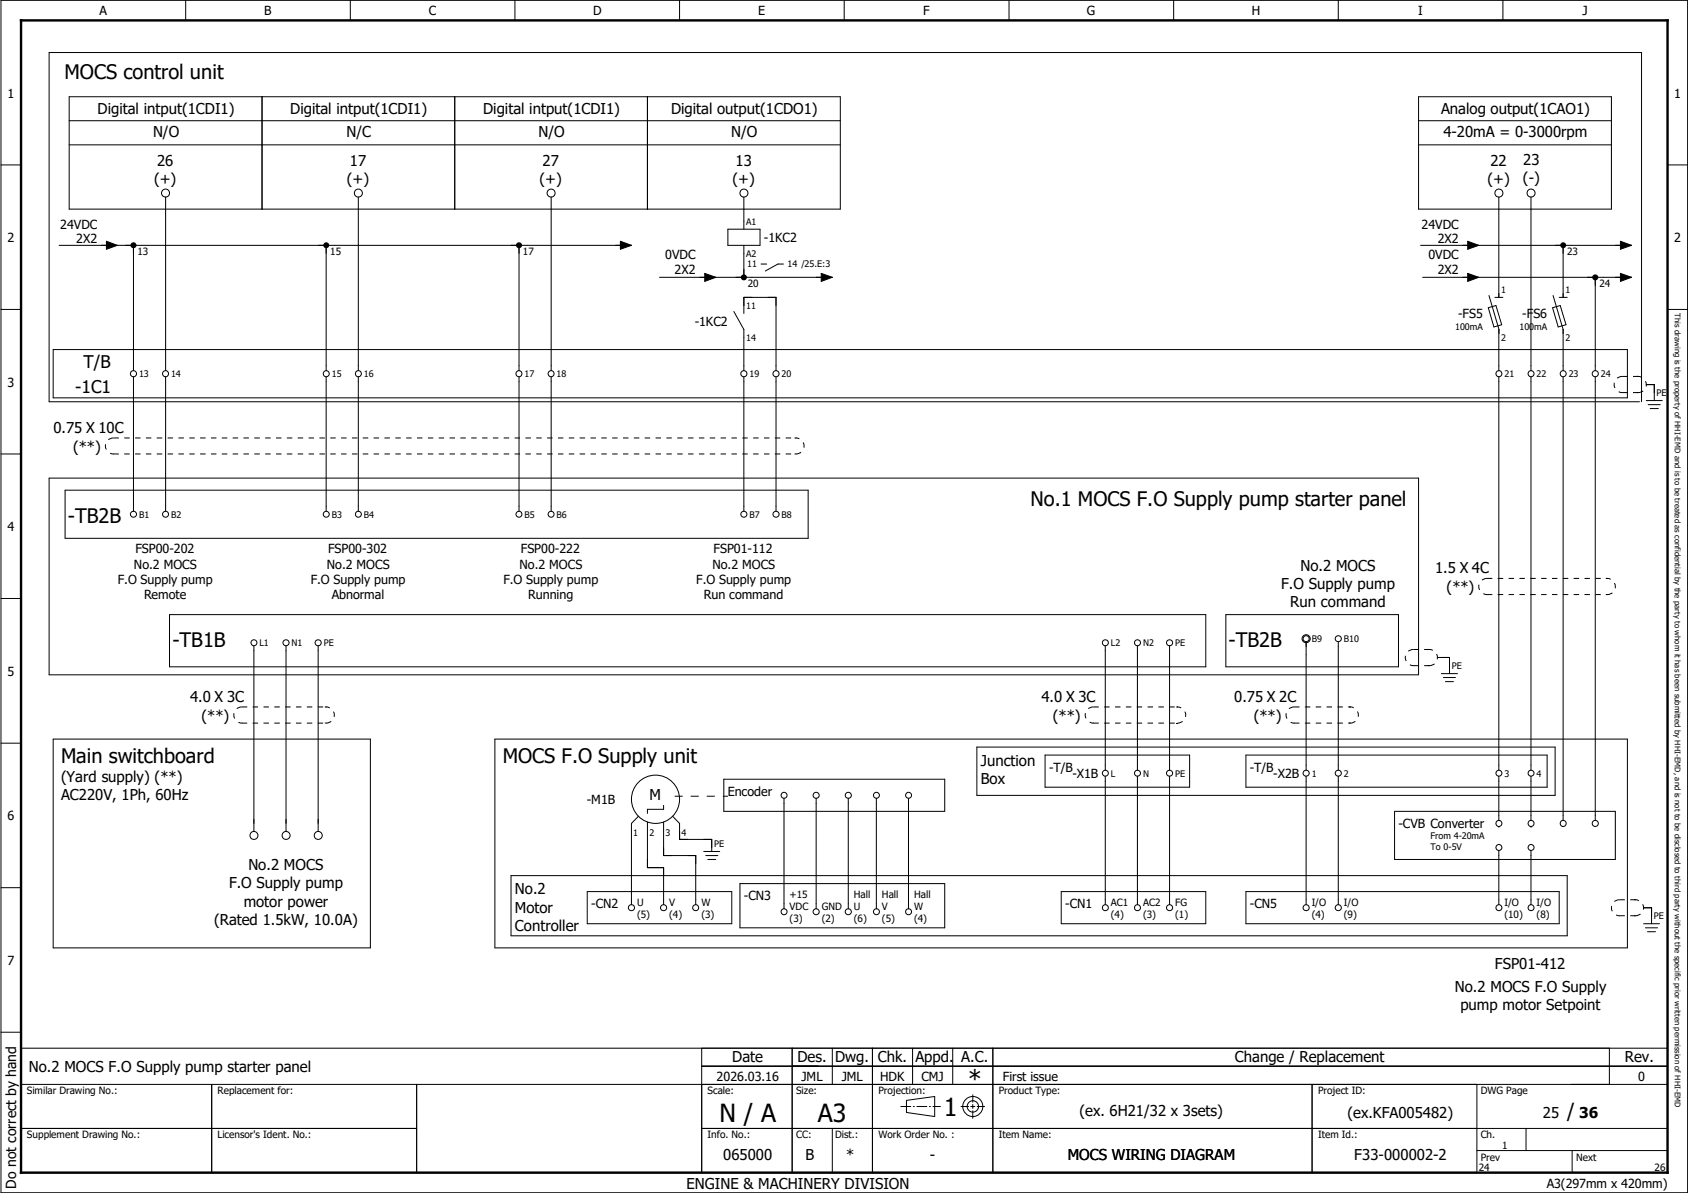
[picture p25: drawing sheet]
<svg xmlns="http://www.w3.org/2000/svg" width="420mm" height="297mm" viewBox="0 0 420 297" stroke-linecap="round" stroke-linejoin="round" font-family="sans-serif">
<defs><g id="words">
<g font-size="6.2">
<text x="240.9" y="270.9">*</text>
<text x="179.1" y="279.4">N / A</text>
<text x="203.6" y="279.4">A3</text>
<text x="234.9" y="278">1</text>
</g>
<g font-size="5">
<text x="16.1" y="19.6">MOCS control unit</text>
<text x="256.5" y="126">No.1 MOCS F.O Supply pump starter panel</text>
<text x="16.9" y="130.2">-TB2B</text>
<text x="42.9" y="161.2">-TB1B</text>
<text x="305.8" y="161.2">-TB2B</text>
<text x="15.2" y="190">Main switchboard</text>
<text x="125.2" y="190">MOCS F.O Supply unit</text>
<text x="390.1" y="278.5">/</text>
</g>
<g font-size="4.3">
<text x="20.8" y="91.7">T/B</text>
<text x="18.7" y="97.7">-1C1</text>
</g>
<g font-size="3.7">
<text x="24.3" y="28.4">Digital intput(1CDI1)</text>
<text x="72.3" y="28.4">Digital intput(1CDI1)</text>
<text x="120.3" y="28.4">Digital intput(1CDI1)</text>
<text x="167" y="28.4">Digital output(1CDO1)</text>
<text x="358.7" y="28.4">Analog output(1CAO1)</text>
<text x="38.1" y="34.2">N/O</text>
<text x="86.3" y="34.2">N/C</text>
<text x="134.1" y="34.2">N/O</text>
<text x="182" y="34.2">N/O</text>
<text x="359.3" y="34.2">4-20mA = 0-3000rpm</text>
<text x="39.1" y="41.2">26</text>
<text x="87.1" y="41.2">17</text>
<text x="135.1" y="41.2">27</text>
<text x="183.1" y="41.2">13</text>
<text x="371" y="41.2">22</text>
<text x="379.2" y="41.2">23</text>
<text x="38.3" y="45.8">(+)</text>
<text x="86.3" y="45.8">(+)</text>
<text x="134.3" y="45.8">(+)</text>
<text x="182.3" y="45.8">(+)</text>
<text x="370.2" y="45.8">(+)</text>
<text x="379.1" y="45.7">(-)</text>
<text x="13.3" y="107.7">0.75 X 10C</text>
<text x="18.2" y="112.4">(**)</text>
<text x="323.7" y="142.2">No.2 MOCS</text>
<text x="357.2" y="142.7">1.5 X 4C</text>
<text x="318.9" y="146.7">F.O Supply pump</text>
<text x="360.1" y="147.4">(**)</text>
<text x="321.2" y="151.3">Run command</text>
<text x="47.3" y="174.7">4.0 X 3C</text>
<text x="50.2" y="179.4">(**)</text>
<text x="259.2" y="174.7">4.0 X 3C</text>
<text x="262.1" y="179.4">(**)</text>
<text x="307.2" y="174.7">0.75 X 2C</text>
<text x="312.1" y="179.4">(**)</text>
<text x="244.1" y="190.7">Junction</text>
<text x="15.2" y="194.7">(Yard supply) (**)</text>
<text x="244.1" y="195.2">Box</text>
<text x="15.2" y="199.2">AC220V, 1Ph, 60Hz</text>
<text x="161.7" y="199.2">M</text>
<text x="57" y="221.2">F.O Supply pump</text>
<text x="61.8" y="216.7">No.2 MOCS</text>
<text x="60.7" y="225.7">motor power</text>
<text x="128.2" y="222.7">No.2</text>
<text x="128.2" y="227.2">Motor</text>
<text x="53.3" y="230.2">(Rated 1.5kW, 10.0A)</text>
<text x="128.2" y="231.7">Controller</text>
<text x="372.1" y="241.4">FSP01-412</text>
<text x="362.2" y="246.9">No.2 MOCS F.O Supply</text>
<text x="363.5" y="251.4">pump motor Setpoint</text>
<text x="7.2" y="267">No.2 MOCS F.O Supply pump starter panel</text>
<text x="182.3" y="264.5">Date</text>
<text x="198.5" y="264.5">Des. Dwg. Chk. Appd. A.C.</text>
<text x="307.4" y="264.5">Change / Replacement</text>
<text x="404.4" y="264.5">Rev.</text>
<text x="268.7" y="278">(ex. 6H21/32 x 3sets)</text>
<text x="335.4" y="278.5">(ex.KFA005482)</text>
<text x="384" y="278.5">25</text>
<text x="393.1" y="278.5">36</text>
<text x="180" y="288.9">065000</text>
<text x="200.5" y="288.9">B</text>
<text x="210.6" y="288.9">*</text>
<text x="231.5" y="288.9">-</text>
<text x="265.8" y="288.9">MOCS WIRING DIAGRAM</text>
<text x="337.1" y="288.9">F33-000002-2</text>
<text x="170.9" y="296">ENGINE &amp; MACHINERY DIVISION</text>
</g>
<text font-size="3.5" x="4" y="296" transform="rotate(-90 4 296)">Do not correct by hand</text>
<g font-size="3.1">
<text x="24.8" y="3.8">A</text>
<text x="65.8" y="3.8">B</text>
<text x="106.8" y="3.8">C</text>
<text x="147.6" y="3.8">D</text>
<text x="188.8" y="3.8">E</text>
<text x="229.8" y="3.8">F</text>
<text x="270.5" y="3.8">G</text>
<text x="311.6" y="3.8">H</text>
<text x="353" y="3.8">I</text>
<text x="393.9" y="3.8">J</text>
<text x="1.9" y="24.3">1</text>
<text x="416.7" y="24.3">1</text>
<text x="15" y="56.9">24VDC</text>
<text x="353.9" y="56.9">24VDC</text>
<text x="1.9" y="60.3">2</text>
<text x="19" y="60.6">2X2</text>
<text x="165.6" y="64.4">0VDC</text>
<text x="190.1" y="60.3">-1KC2</text>
<text x="355.5" y="64.4">0VDC</text>
<text x="357.9" y="60.6">2X2</text>
<text x="416.7" y="60.3">2</text>
<text x="167.9" y="68.2">2X2</text>
<text x="357.9" y="68.2">2X2</text>
<text x="172.9" y="81.3">-1KC2</text>
<text x="362.9" y="79.2">-FS5</text>
<text x="378.9" y="79.2">-FS6</text>
<text x="1.9" y="96.3">3</text>
<text x="1.9" y="132.2">4</text>
<text x="33.7" y="137.6">FSP00-202</text>
<text x="81.6" y="137.6">FSP00-302</text>
<text x="129.7" y="137.6">FSP00-222</text>
<text x="177.6" y="137.6">FSP01-112</text>
<text x="33.3" y="141.6">No.2 MOCS</text>
<text x="81.4" y="141.6">No.2 MOCS</text>
<text x="129.3" y="141.6">No.2 MOCS</text>
<text x="177.3" y="141.6">No.2 MOCS</text>
<text x="29.3" y="145.4">F.O Supply pump</text>
<text x="35.8" y="149.1">Remote</text>
<text x="77.3" y="145.4">F.O Supply pump</text>
<text x="82.6" y="149.1">Abnormal</text>
<text x="125.3" y="145.4">F.O Supply pump</text>
<text x="131.5" y="149.1">Running</text>
<text x="173.3" y="145.4">F.O Supply pump</text>
<text x="175.2" y="149.1">Run command</text>
<text x="1.9" y="168.2">5</text>
<text x="261.1" y="192.1">-T/B</text>
<text x="266.9" y="193.7">-X1B</text>
<text x="311.1" y="192.1">-T/B</text>
<text x="316.9" y="193.7">-X2B</text>
<text x="146.1" y="200.2">-M1B</text>
<text x="181.1" y="198.1">Encoder</text>
<text x="1.9" y="204.2">6</text>
<text x="348.1" y="206.1">-CVB Converter</text>
<text x="147.1" y="226.1">-CN2</text>
<text x="185.2" y="224.1">-CN3</text>
<text x="265.1" y="226.1">-CN1</text>
<text x="311.1" y="226.1">-CN5</text>
<text x="1.9" y="240.2">7</text>
<text x="178.4" y="269.2">2026.03.16</text>
<text x="199.5" y="269.2">JML</text>
<text x="209.5" y="269.2">JML</text>
<text x="219.1" y="269.2">HDK</text>
<text x="229.4" y="269.2">CMJ</text>
<text x="249.6" y="269.2">First issue</text>
<text x="407.7" y="269.2">0</text>
<text x="385" y="295.7">A3(297mm x 420mm)</text>
</g>
<g font-size="2.5">
<text x="34.2" y="63.5">13</text>
<text x="82.2" y="63.5">15</text>
<text x="130.2" y="63.5">17</text>
<text x="390.1" y="63.5">23</text>
<text x="186.1" y="71.5">20</text>
<text x="398.1" y="71.5">24</text>
<text x="158.6" y="225.5">U</text>
<text x="166.6" y="225.5">V</text>
<text x="174.6" y="225.5">W</text>
<text x="196.5" y="223.5">+15</text>
<text x="196.5" y="226.5">VDC</text>
<text x="204.5" y="226.5">GND</text>
<text x="212.5" y="223.5">Hall</text>
<text x="212.5" y="226.5">U</text>
<text x="219.5" y="223.5">Hall</text>
<text x="219.5" y="226.5">V</text>
<text x="227.5" y="223.5">Hall</text>
<text x="227.5" y="226.5">W</text>
<text x="276.5" y="225.5">AC1</text>
<text x="284.5" y="225.5">AC2</text>
<text x="292.5" y="225.5">FG</text>
<text x="326.5" y="225.5">I/O</text>
<text x="334.5" y="225.5">I/O</text>
<text x="374.5" y="225.5">I/O</text>
<text x="382.5" y="225.5">I/O</text>
<text x="158.6" y="228.5">(5)</text>
<text x="166.6" y="228.5">(4)</text>
<text x="174.6" y="228.5">(3)</text>
<text x="196.5" y="229.5">(3)</text>
<text x="204.5" y="229.5">(2)</text>
<text x="212.5" y="229.5">(6)</text>
<text x="219.5" y="229.5">(5)</text>
<text x="227.5" y="229.5">(4)</text>
<text x="276.5" y="228.5">(4)</text>
<text x="284.5" y="228.5">(3)</text>
<text x="292.5" y="228.5">(1)</text>
<text x="326.5" y="228.5">(4)</text>
<text x="334.5" y="228.5">(9)</text>
<text x="374.5" y="228.5">(10)</text>
<text x="382.5" y="228.5">(8)</text>
<text x="6.7" y="272.5">Similar Drawing No.:</text>
<text x="54.2" y="272.5">Replacement for:</text>
<text x="176.1" y="272.5">Scale:</text>
<text x="198.2" y="272.5">Size:</text>
<text x="218.6" y="272.5">Projection:</text>
<text x="248.6" y="272.5">Product Type:</text>
<text x="328.1" y="272.5">Project ID:</text>
<text x="368.6" y="272.5">DWG Page</text>
<text x="6.7" y="283.5">Supplement Drawing No.:</text>
<text x="54.2" y="283.5">Licensor's Ident. No.:</text>
<text x="176.1" y="283.5">Info. No.:</text>
<text x="198.2" y="283.5">CC:</text>
<text x="207.9" y="283.5">Dist.:</text>
<text x="218.6" y="283.5">Work Order No. :</text>
<text x="248.6" y="283.5">Item Name:</text>
<text x="328.1" y="283.5">Item Id.:</text>
<text x="368.6" y="283.5">Ch.</text>
<text x="373.9" y="286">1</text>
<text x="368.1" y="291.5">24</text>
<text x="368.6" y="289">Prev</text>
<text x="392.3" y="289">Next</text>
<text x="411.9" y="291.5">26</text>
</g>
<g font-size="2.2">
<text x="185.7" y="56">A1</text>
<text x="185.7" y="63.9">A2</text>
<text x="186" y="66.6">11</text>
<text x="196" y="66.6">14 /25.E:3</text>
<text x="185.7" y="77">11</text>
<text x="373.7" y="72.9">1</text>
<text x="389.7" y="72.9">1</text>
<text x="362.2" y="82.1">100mA</text>
<text x="378.2" y="82.1">100mA</text>
<text x="185.7" y="84.9">14</text>
<text x="373.7" y="84.9">2</text>
<text x="389.7" y="84.9">2</text>
<text x="34.6" y="93.9">13</text>
<text x="42.6" y="93.9">14</text>
<text x="82.6" y="93.9">15</text>
<text x="90.6" y="93.9">16</text>
<text x="130.5" y="93.9">17</text>
<text x="138.5" y="93.9">18</text>
<text x="186.6" y="93.9">19</text>
<text x="194.6" y="93.9">20</text>
<text x="374.5" y="93.9">21</text>
<text x="382.5" y="93.9">22</text>
<text x="390.5" y="93.9">23</text>
<text x="398.5" y="93.9">24</text>
<text x="412.4" y="98.6">PE</text>
<text x="34.6" y="128.9">B1</text>
<text x="42.6" y="128.9">B2</text>
<text x="82.6" y="128.9">B3</text>
<text x="90.6" y="128.9">B4</text>
<text x="130.5" y="128.9">B5</text>
<text x="138.5" y="128.9">B6</text>
<text x="186.6" y="128.9">B7</text>
<text x="194.6" y="128.9">B8</text>
<text x="64.6" y="160.9">L1</text>
<text x="72.6" y="160.9">N1</text>
<text x="80.6" y="160.9">PE</text>
<text x="276.5" y="160.9">L2</text>
<text x="284.5" y="160.9">N2</text>
<text x="292.5" y="160.9">PE</text>
<text x="326.5" y="159.9">B9</text>
<text x="334.5" y="159.9">B10</text>
<text x="361.4" y="166.6">PE</text>
<text x="276.5" y="193.4">L</text>
<text x="284.5" y="193.4">N</text>
<text x="292.5" y="193.4">PE</text>
<text x="326.5" y="193.4">1</text>
<text x="334.5" y="193.4">2</text>
<text x="374.5" y="193.4">3</text>
<text x="382.5" y="193.4">4</text>
<text x="157.6" y="208.2">1</text>
<text x="161.7" y="208.2">2</text>
<text x="165.6" y="208.2">3</text>
<text x="169.7" y="208.2">4</text>
<text x="356.1" y="209">From 4-20mA</text>
<text x="177.7" y="210.9">PE</text>
<text x="356.1" y="211.7">To 0-5V</text>
<text x="411.7" y="228.9">PE</text>
</g>
<text font-size="1.9" x="416.9" y="78" transform="rotate(90 416.9 78)">This drawing is the property of HHI-EMD and is to be treated as confidential by the party to whom it has been submitted by HHI-EMD, and is not to be disclosed to third party without the specific prior written permission of HHI-EMD</text>
</g></defs>
<path d="M297.3 0l-297.1 297.1M.2 226.9l99.2 70.1M.1 286.9l10.2 10.2" fill="none" stroke="#fff" stroke-width=".25"/>
<g fill="none" stroke="#000" stroke-width=".25">
<path d="M.2 .1h419.9v296.9h-419.9zM46.2 .1v5M87.2 .1v5M128.2 .1v5M169.2 .1v5M210.1 .1v5M251.2 .1v5M292.1 .1v5M333.1 .1v5M374.1 .1v5M17.2 30.1h192M17.2 36.1h192"/>
<path d="M17.2 24.1h192v28h-192zM65.2 24.1v28M113.2 24.1v28M161.2 24.1v28M353.1 30.1h48M353.1 36.1h48M353.1 24.1h48v28h-48zM.2 41.1h5M41.2 49.1v43.2M89.2 49.1v43.2M137.2 49.1v43.2M181.2 57.1h8v4h-8z"/>
<path d="M185.2 49.1v8M373.1 49.1v24.9M381.1 49.1v43.2M415.1 41.1h5M.2 77h5M14.7 61.1h142.5M26.5 60.1l2.7 1-2.7 1zM33.2 61.1v31.2M81.2 61.1v31.2M129.2 61.1v31.2M154.4 60.1l2.8 1-2.8 1zM164.2 69h43"/>
<path d="M175.4 68.1l2.8 .9-2.8 1.1zM182.7 77.6l2.5 4.4v10.3M185.2 61.1v7.9M185.2 78.1v-4.1h8v18.3M189.4 65.7h1.4M195 65.7h-1.4l-3.1 1.8M204.4 68.1l2.8 .9-2.8 1.1zM353.6 61.1h52.5M354.1 69h52M365.3 60.1l2.8 1-2.8 1zM365.3 68.1l2.8 .9-2.8 1.1zM370.4 76.6l2-.5 1.4 4.8-2 .5z"/>
<path d="M370.6 73.6l2.5 8.4v1.1M372.1 74h2M386.4 76.6l2-.5 1.4 4.8-2 .5zM386.6 73.6l2.5 8.4v10.3M388.1 74h2M389.1 61.1v12.9M397.1 69v23.3M403.3 68.1l2.8 .9-2.8 1.1zM403.3 60.1l2.8 1-2.8 1zM415.1 77h5M13.2 87h391.9v12.1h-391.9zM33.2 93.8v33.5"/>
<path d="M41.2 93.8v33.5M81.2 93.8v33.5M89.2 93.8v33.5M129.2 93.8v33.5M137.2 93.8v33.5M185.2 93.8v33.5M193.2 93.8v33.5M373.1 82v10.3M373.1 93.8v98M381.1 93.8v98M389.1 93.8v110.5M397.1 93.8v110.5"/>
<path d="M409.8 95.8h2v3.9M409.8 99.7h4M.2 113h5M12.2 119h340.9v49h-340.9zM408.1 100h-395.9v-86.9h396.4v86.9M410.2 100.8h3M410.7 101.7h2.1M16.2 122h185v12h-185zM.2 149h5M42.2 153h257.9v13h-257.9zM305.1 153h43v13h-43zM325.1 159.8v32"/>
<path d="M333.1 159.8v32M63.2 160.8v46.2M71.2 160.8v46.2M79.2 160.8v46.2M275.1 160.8v31M283.1 160.8v31M291.1 160.8v31M357.8 163.7h3v4M358.8 167.7h4M359.3 168.7h3M359.8 169.7h2M.2 185h5"/>
<path d="M13.2 184h79v52h-79zM123.2 184h281.9v52h-281.9zM180.2 194h55v8h-55zM181.1 198.2h.1M195.1 198.8v27.5M203.1 198.8v27.5M211.1 198.8v27.5M218.1 198.8v27.5M226.1 198.8v27.5M243.2 186h143.9v12h-143.9zM260.1 188h36v8h-36zM275.1 193.3v32"/>
<path d="M283.1 193.3v32M291.1 193.3v32M310.1 188h75v8h-75zM325.1 193.3v32M333.1 193.3v32M373.1 193.3v11M381.1 193.3v11M127.2 218h262.9v15h-262.9zM158.9 203.2l-1.7 1.8v20.3M161.2 204.7v11.3h4v9.3M165.2 200.5v1h-4v1M165.2 204.7v8.3h8v12.3"/>
<path d="M167.4 203.2l1.8 1.8v4h8v3M175.2 212h3.9M175.7 213h3M176.2 214h2M347.1 202h55v12h-55zM373.1 205.8v.2M373.1 211.8v13.5M381.1 205.8v.2M381.1 211.8v13.5M.2 221h5M146.2 222h35.9v8h-35.9zM184.2 220h51v11h-51z"/>
<path d="M264.1 222h36v8h-36zM310.1 222h78v8h-78zM409.1 226h2v4M409.1 230h4M409.6 231h3M410.1 232h2M.2 257h5M5.2 261h409.9M52.7 270v22M103.7 270v22M174.7 261v31M174.7 265.5h240.4"/>
<path d="M197.2 261v31M207.2 261v9M217.2 261v31M225.6 274l7.1-1v5l-7.1-1zM227.1 261v9M237.1 261v9M241.6 275.5h1M242.1 275v1M247.1 261v31M326.6 270v22M367.6 270v22h-362.4v-22h409.9M400.6 261v9"/>
<path d="M5.2 281h98.5M174.7 281h240.4M207.2 281v11M367.6 286.5h47.5M379.8 281v5.5M391.3 286.5v5.5"/>
<circle cx="41.2" cy="48.1" r=".99"/>
<circle cx="89.2" cy="48.1" r="1"/>
<circle cx="137.2" cy="48.1" r=".99"/>
<circle cx="185.2" cy="48.1" r="1"/>
<circle cx="373.1" cy="48.1" r="1"/>
<circle cx="381.1" cy="48.1" r="1"/>
<circle cx="33.2" cy="93" r=".76"/>
<circle cx="41.2" cy="93" r=".75"/>
<circle cx="81.2" cy="93" r=".75"/>
<circle cx="89.2" cy="93" r=".76"/>
<circle cx="129.2" cy="93" r=".75"/>
<circle cx="137.2" cy="93" r=".75"/>
<circle cx="185.2" cy="93" r=".76"/>
<circle cx="193.2" cy="93" r=".76"/>
<circle cx="373.1" cy="93" r=".75"/>
<circle cx="381.1" cy="93" r=".75"/>
<circle cx="389.1" cy="93" r=".76"/>
<circle cx="397.1" cy="93" r=".76"/>
<circle cx="33.2" cy="128" r=".75"/>
<circle cx="41.2" cy="128" r=".74"/>
<circle cx="81.2" cy="128" r=".74"/>
<circle cx="89.2" cy="128" r=".75"/>
<circle cx="129.2" cy="128" r=".74"/>
<circle cx="137.2" cy="128" r=".74"/>
<circle cx="185.2" cy="128" r=".75"/>
<circle cx="193.2" cy="128" r=".75"/>
<circle cx="325.1" cy="159" r="1.01"/>
<circle cx="325.1" cy="159" r=".75"/>
<circle cx="333.1" cy="159" r=".75"/>
<circle cx="63.2" cy="160" r=".74"/>
<circle cx="71.2" cy="160" r=".75"/>
<circle cx="79.2" cy="160" r=".75"/>
<circle cx="275.1" cy="160" r=".74"/>
<circle cx="283.1" cy="160" r=".75"/>
<circle cx="291.1" cy="160" r=".75"/>
<circle cx="163.2" cy="199" r="6"/>
<circle cx="195.2" cy="198" r=".74"/>
<circle cx="203.2" cy="198" r=".75"/>
<circle cx="211.2" cy="198" r=".75"/>
<circle cx="218.2" cy="198" r=".74"/>
<circle cx="226.2" cy="198" r=".74"/>
<circle cx="275.1" cy="192.5" r=".74"/>
<circle cx="283.1" cy="192.5" r=".75"/>
<circle cx="291.1" cy="192.5" r=".75"/>
<circle cx="325.1" cy="192.5" r=".75"/>
<circle cx="333.1" cy="192.5" r=".75"/>
<circle cx="373.1" cy="192.5" r=".74"/>
<circle cx="381.1" cy="192.5" r=".74"/>
<circle cx="63.2" cy="208" r="1"/>
<circle cx="71.2" cy="208" r="1"/>
<circle cx="79.2" cy="208" r="1"/>
<circle cx="373.1" cy="205" r=".75"/>
<circle cx="373.1" cy="211" r=".74"/>
<circle cx="381.1" cy="205" r=".75"/>
<circle cx="381.1" cy="211" r=".74"/>
<circle cx="389.1" cy="205" r=".76"/>
<circle cx="397.1" cy="205" r=".76"/>
<circle cx="157.2" cy="226" r=".76"/>
<circle cx="165.2" cy="226" r=".76"/>
<circle cx="173.2" cy="226" r=".74"/>
<circle cx="195.2" cy="227" r=".75"/>
<circle cx="203.2" cy="227" r=".75"/>
<circle cx="211.2" cy="227" r=".75"/>
<circle cx="218.2" cy="227" r=".74"/>
<circle cx="226.1" cy="227" r=".75"/>
<circle cx="275.1" cy="226" r=".75"/>
<circle cx="283.1" cy="226" r=".75"/>
<circle cx="291.1" cy="226" r=".76"/>
<circle cx="325.1" cy="226" r=".76"/>
<circle cx="333.1" cy="226" r=".76"/>
<circle cx="373.1" cy="226" r=".75"/>
<circle cx="381.1" cy="226" r=".75"/>
<circle cx="242.1" cy="275.5" r="2.49"/>
<circle cx="242.2" cy="275.5" r="1.42"/>
</g>
<path d="M5.2 5.1h409.9v286.9h-409.9z" fill="none" stroke="#000" stroke-width=".6"/>
<path d="M224.1 275.5h10M239.1 275.5h2.1M242.1 276.5v2M242.1 272.5v2M243.2 275.5h1.9" fill="none" stroke="#000" stroke-width=".25" stroke-dasharray="2.6 .5 .4 .5" stroke-linecap="butt"/>
<g fill="#000">
<path d="M26.5 60.1l2.7 1-2.7 1zM154.4 60.1l2.8 1-2.8 1zM175.4 68.1l2.8 .9-2.8 1.1zM204.4 68.1l2.8 .9-2.8 1.1zM365.3 60.1l2.8 1-2.8 1zM365.3 68.1l2.8 .9-2.8 1.1zM403.3 68.1l2.8 .9-2.8 1.1zM403.3 60.1l2.8 1-2.8 1zM403.7 97.6l.2 .1-.1 .2zM407.4 97.6l.5 .1v.1l-.5 .1zM407.4 93.6h.5v.3h-.5zM407.7 93.6h.1v.3h-.1z"/>
<path d="M28.2 112.9l.1 .3zM197.8 112.9h.4v.3h-.4zM197.8 108.9l.5 .2-.5 .1zM198.1 109l.1-.1v.3zM370 147.9l.2 .2-.2 .1zM399.7 147.9l.5 .1-.5 .2zM399.7 143.9h.5v.2h-.5zM400 143.9l.1 .2zM60.1 179.9h.2v.2l-.2 .1zM80.8 175.9l.5 .1-.5 .1zM81.1 175.9h.2v.2zM272.1 179.9h.1v.2l-.1 .1z"/>
<path d="M292.8 175.9h.4v.2h-.4zM293 175.9h.2v.2zM322.1 179.9l.1 .1-.1 .2zM335.7 175.9l.5 .1-.5 .1zM336 175.9h.2v.2zM351.7 165.6l.2 .1-.1 .2zM355.4 165.6l.5 .1-.5 .2zM355.4 161.6l.5 .1-.5 .1zM355.7 161.6h.1v.2zM80.8 179.9l.5 .1-.5 .1zM292.8 179.9h.4v.2h-.4zM335.7 179.9l.5 .1-.5 .1z"/>
<path d="M403 227.9l.2 .1-.1 .1zM406.7 227.9l.5 .1-.5 .1zM406.7 223.9l.5 .1-.5 .1zM407 223.9h.2v.3zM234 275.4l.2 .1zM241 275.4l.2 .1zM242.1 278.3v.3zM242.1 274.3v.2zM245 275.4l.2 .1z"/>
</g>
<g fill="none" stroke="#000" stroke-width=".25" stroke-dasharray="1.3 1.3" stroke-linecap="butt">
<path d="M403.8 97.7h3.9M403.8 93.7h3.9M403.8 93.7a2.01 2.01 0 0 0-2 2 2.01 2.01 0 0 0 2 2M407.7 97.7a2.01 2.01 0 0 0 2.1-2 2.01 2.01 0 0 0-2.1-2M28.2 113h170M28.2 109.1h170M28.2 109.1a1.99 1.99 0 0 0-2 1.9 1.99 1.99 0 0 0 2 2M198.2 113a1.99 1.99 0 0 0 1.9-2 1.99 1.99 0 0 0-1.9-1.9M370.1 148h30M370.1 144h30M370.1 144a2.01 2.01 0 0 0-2 2 2.01 2.01 0 0 0 2 2M400.1 148a2.01 2.01 0 0 0 2-2 2.01 2.01 0 0 0-2-2"/>
<path d="M60.2 176h21M60.2 176a2.01 2.01 0 0 0-2 2 2.01 2.01 0 0 0 2 2M272.1 176h21M272.1 176a2.01 2.01 0 0 0-2 2 2.01 2.01 0 0 0 2 2M322.1 176h14M322.1 176a2.01 2.01 0 0 0-2 2 2.01 2.01 0 0 0 2 2M351.8 165.7h4M351.8 161.7h4M351.8 161.7a2.01 2.01 0 0 0-2 2 2.01 2.01 0 0 0 2 2M355.8 165.7a2.01 2.01 0 0 0 2-2 2.01 2.01 0 0 0-2-2M60.2 180h21M81.2 180a2.01 2.01 0 0 0 2-2 2.01 2.01 0 0 0-2-2"/>
<path d="M272.1 180h21M293.1 180a2.01 2.01 0 0 0 2-2 2.01 2.01 0 0 0-2-2M322.1 180h14M336.1 180a2.01 2.01 0 0 0 2-2 2.01 2.01 0 0 0-2-2M403.1 228h4M403.1 224h4M403.1 224a1.99 1.99 0 0 0-2 2 1.99 1.99 0 0 0 2 2M407.1 228a1.99 1.99 0 0 0 2-2 1.99 1.99 0 0 0-2-2"/>
</g>
<g fill="#000">
<path d="M32.7 60.5a.76 .76 0 0 1 .8-.1 .76 .76 0 0 1 .5 .7h-.8h.8a.75 .75 0 0 1-1.1 .7 .75 .75 0 0 1-.2-1.3z" fill-rule="evenodd"/>
<path d="M80.7 60.5a.74 .74 0 0 1 .8-.1 .74 .74 0 0 1 .4 .7h-.7h.7a.74 .74 0 0 1-1 .6 .74 .74 0 0 1-.2-1.2z" fill-rule="evenodd"/>
<path d="M128.7 60.5a.76 .76 0 0 1 .8-.1 .76 .76 0 0 1 .5 .7h-.8h.8a.75 .75 0 0 1-1.1 .7 .75 .75 0 0 1-.2-1.3z" fill-rule="evenodd"/>
<path d="M184.6 68.5a.77 .77 0 0 1 .8-.1 .77 .77 0 0 1 .5 .6h-.7h.7a.75 .75 0 0 1-1 .8 .75 .75 0 0 1-.3-1.3z" fill-rule="evenodd"/>
<path d="M388.6 60.5a.74 .74 0 0 1 .8-.1 .74 .74 0 0 1 .4 .7h-.7h.7a.74 .74 0 0 1-1 .6 .74 .74 0 0 1-.2-1.2z" fill-rule="evenodd"/>
<path d="M396.5 68.5a.77 .77 0 0 1 .8-.1 .77 .77 0 0 1 .5 .6h-.7h.7a.75 .75 0 0 1-1 .8 .75 .75 0 0 1-.3-1.3z" fill-rule="evenodd"/>
</g>
<path d="M167.9 198.2h13.3" fill="none" stroke="#000" stroke-width=".25" stroke-dasharray="2 2" stroke-linecap="butt"/>
<use href="#words"/>
</svg>
